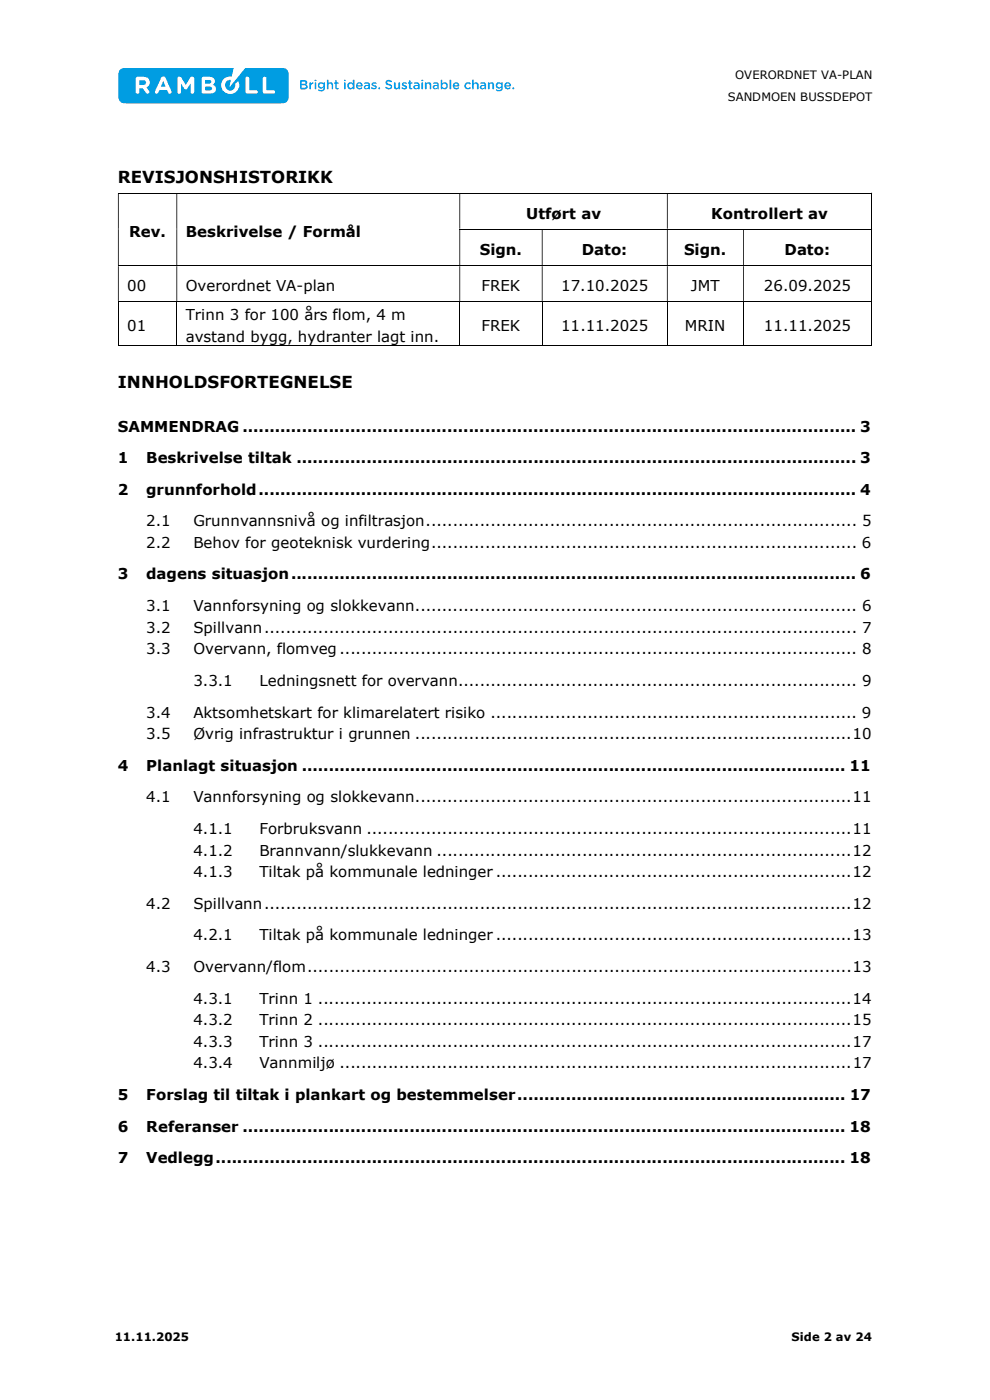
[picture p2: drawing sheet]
<svg xmlns="http://www.w3.org/2000/svg" width="210mm" height="297mm" viewBox="0 0 210 297" stroke-linecap="round" stroke-linejoin="round" font-family="sans-serif">
<defs><g id="words">
<g font-size="3.5">
<text x="25" y="38.8">REVISJONSHISTORIKK</text>
<text x="25" y="82.3">INNHOLDSFORTEGNELSE</text>
</g>
<g font-size="3.2">
<text x="111.6" y="46.4">Utført av</text>
<text x="150.9" y="46.4">Kontrollert av</text>
<text x="27.4" y="50.3">Rev.</text>
<text x="39.4" y="50.3">Beskrivelse / Formål</text>
<text x="101.8" y="54.1">Sign.</text>
<text x="123.4" y="54.1">Dato:</text>
<text x="145.1" y="54.1">Sign.</text>
<text x="166.5" y="54.1">Dato:</text>
<text x="27" y="61.8">00</text>
<text x="39.4" y="61.8">Overordnet VA-plan</text>
<text x="102.2" y="61.8">FREK</text>
<text x="119" y="61.8">17.10.2025</text>
<text x="146.6" y="61.8">JMT</text>
<text x="162.1" y="61.8">26.09.2025</text>
<text x="27" y="70.2">01</text>
<text x="39.4" y="67.9">Trinn 3 for 100 års flom, 4 m</text>
<text x="102.2" y="70.2">FREK</text>
<text x="119" y="70.2">11.11.2025</text>
<text x="145.3" y="70.2">MRIN</text>
<text x="162.1" y="70.2">11.11.2025</text>
<text x="39.4" y="72.5">avstand bygg, hydranter lagt inn.</text>
<text x="25" y="91.6">SAMMENDRAG .................................................................................................................. 3</text>
<text x="25" y="98.3">1</text>
<text x="31" y="98.3">Beskrivelse tiltak ........................................................................................................ 3</text>
<text x="25" y="104.9">2</text>
<text x="31" y="104.9">grunnforhold ............................................................................................................... 4</text>
<text x="31" y="111.7">2.1</text>
<text x="41" y="111.7">Grunnvannsnivå og infiltrasjon ................................................................................ 5</text>
<text x="31" y="116.2">2.2</text>
<text x="41" y="116.2">Behov for geoteknisk vurdering ............................................................................... 6</text>
<text x="25" y="122.9">3</text>
<text x="31" y="122.9">dagens situasjon ......................................................................................................... 6</text>
<text x="31" y="129.7">3.1</text>
<text x="41" y="129.7">Vannforsyning og slokkevann .................................................................................. 6</text>
<text x="31" y="134.2">3.2</text>
<text x="41" y="134.2">Spillvann .............................................................................................................. 7</text>
<text x="31" y="138.8">3.3</text>
<text x="41" y="138.8">Overvann, flomveg ................................................................................................ 8</text>
<text x="41" y="145.5">3.3.1</text>
<text x="55" y="145.5">Ledningsnett for overvann .......................................................................... 9</text>
<text x="31" y="152.2">3.4</text>
<text x="41" y="152.2">Aktsomhetskart for klimarelatert risiko .................................................................... 9</text>
<text x="31" y="156.8">3.5</text>
<text x="41" y="156.8">Øvrig infrastruktur i grunnen ................................................................................. 10</text>
<text x="25" y="163.5">4</text>
<text x="31" y="163.5">Planlagt situasjon ..................................................................................................... 11</text>
<text x="31" y="170.2">4.1</text>
<text x="41" y="170.2">Vannforsyning og slokkevann ................................................................................. 11</text>
<text x="41" y="176.9">4.1.1</text>
<text x="55" y="176.9">Forbruksvann .......................................................................................... 11</text>
<text x="41" y="181.5">4.1.2</text>
<text x="55" y="181.5">Brannvann/slukkevann ............................................................................. 12</text>
<text x="41" y="186.1">4.1.3</text>
<text x="55" y="186.1">Tiltak på kommunale ledninger .................................................................. 12</text>
<text x="31" y="192.8">4.2</text>
<text x="41" y="192.8">Spillvann ............................................................................................................. 12</text>
<text x="41" y="199.5">4.2.1</text>
<text x="55" y="199.5">Tiltak på kommunale ledninger .................................................................. 13</text>
<text x="31" y="206.2">4.3</text>
<text x="41" y="206.2">Overvann/flom ..................................................................................................... 13</text>
<text x="41" y="212.9">4.3.1</text>
<text x="55" y="212.9">Trinn 1 ................................................................................................... 14</text>
<text x="41" y="217.5">4.3.2</text>
<text x="55" y="217.5">Trinn 2 ................................................................................................... 15</text>
<text x="41" y="222.1">4.3.3</text>
<text x="41" y="226.7">4.3.4</text>
<text x="55" y="222.1">Trinn 3 ................................................................................................... 17</text>
<text x="55" y="226.7">Vannmiljø ............................................................................................... 17</text>
<text x="25" y="233.4">5</text>
<text x="31" y="233.4">Forslag til tiltak i plankart og bestemmelser ............................................................. 17</text>
<text x="25" y="240.1">6</text>
<text x="31" y="240.1">Referanser ................................................................................................................ 18</text>
<text x="25" y="246.8">7</text>
<text x="31" y="246.8">Vedlegg ..................................................................................................................... 18</text>
</g>
<g font-size="2.5">
<text x="156" y="16.8">OVERORDNET VA-PLAN</text>
<text x="154.4" y="21.4">SANDMOEN BUSSDEPOT</text>
<text x="24.3" y="284.5">11.11.2025</text>
<text x="167.9" y="284.5">Side 2 av 24</text>
</g>
</g></defs>
<path d="M43.5 18.4v.8h.9l.5-.2 .1-.4-.2-.2zM29.6 17v1h.8a.51 .51 0 0 0 .6-.3 .51 .51 0 0 0-.3-.6zM43.5 17v.7l1.3-.1v-.5l-.2-.1zM34.6 17.2l-.5 1.2h1zM34.3 16.4l.5-.1 .3 .3 1.3 2.7a.37 .37 0 0 1-.2 .6 .37 .37 0 0 1-.5-.3l-.3-.5h-1.6l-.2 .5a.37 .37 0 0 1-.5 .3 .37 .37 0 0 1-.2-.6zM25.5 14.8l-.2 .3-.2 .9v4.4a1.34 1.34 0 0 0 1.6 1.5h33a1.33 1.33 0 0 0 1.6-1.5v-4.4a1.33 1.33 0 0 0-1.6-1.6h-7.6l-3.3 4-.1-.1 .3-1.3a1.09 1.09 0 0 0-1.3 1 1.09 1.09 0 0 0 1.2 1.1 1.09 1.09 0 0 0 1-1.3l.6-.6a1.89 1.89 0 0 1-1 2.7 1.89 1.89 0 0 1-2.5-1.5 1.89 1.89 0 0 1 2-2.2l.1 .1 .5-1.9h-22.9l-.9 .2zM37.7 16.4l.4-.1h.3l1 1.7 1.2-1.7a.43 .43 0 0 1 .6 .3v2.9a.38 .38 0 0 1-.4 .4 .38 .38 0 0 1-.4-.4v-1.8l-.7 1.1a.38 .38 0 0 1-.6 0l-.7-1.1v1.8a.38 .38 0 0 1-.4 .4 .38 .38 0 0 1-.4-.4zM42.8 16.5l.3-.2h1.3a.93 .93 0 0 1 1.1 .5 .93 .93 0 0 1-.4 1.2 .99 .99 0 0 1 .6 1.3 .99 .99 0 0 1-1.3 .6h-1.3l-.3-.2zM28.8 16.5l.4-.2a3.5 3.5 0 0 1 2.1 .2 1.16 1.16 0 0 1-.2 2l.6 .9a.39 .39 0 0 1-.2 .5 .39 .39 0 0 1-.5-.2l-.8-1h-.6v.8a.4 .4 0 0 1-.4 .4 .4 .4 0 0 1-.4-.4zM52.1 16.4a.42 .42 0 0 1 .5-.1 .42 .42 0 0 1 .3 .3v2.5h1.4a.37 .37 0 0 1 .4 .3 .37 .37 0 0 1-.2 .4l-2 .1-.4-.2zM55.8 16.4a.39 .39 0 0 1 .4-.1 .39 .39 0 0 1 .3 .3v2.5h1.5a.36 .36 0 0 1 .4 .4 .36 .36 0 0 1-.4 .4h-1.9l-.3-.2z" fill="#009de2"/>
<g fill="#009ef0">
<path d="M65.7 17.5h.2l.1 .3 .2-.3h.3v.2a.87 .87 0 0 0-.6 1.2l-.2-.1z"/>
<path d="M69.4 16.9h.2l.1 .8 .1-.1a.52 .52 0 0 1 .6-.1 .52 .52 0 0 1 .3 .5l-.2 1-.1-.2v-.7a.34 .34 0 0 0-.4-.4 .34 .34 0 0 0-.3 .4v.7l-.2 .2-.2-.2z"/>
<path d="M71.2 17.1h.2v.4l.4 .1-.1 .2h-.3v.7l.4 .3-.1 .2-.5-.2-.1-1-.2-.2 .2-.1z"/>
<path d="M78.9 17.7a.5 .5 0 0 1 .5-.3 .5 .5 0 0 1 .4 .4l-.5-.1-.2 .2 .8 .4a.56 .56 0 0 1-.4 .6 .56 .56 0 0 1-.7-.3l.1-.1a.47 .47 0 0 0 .7 0l-.7-.4z"/>
<path d="M82 17.1a.64 .64 0 0 1 .6-.2 .64 .64 0 0 1 .5 .5h-.1a.59 .59 0 0 0-.9 .1l.2 .2a.75 .75 0 0 1 .8 .9 .86 .86 0 0 1-1.4 0l.2-.2a.68 .68 0 0 0 1 0l-.4-.3a.59 .59 0 0 1-.7-.3 .59 .59 0 0 1 .2-.7z"/>
<path d="M83.6 17.5l.3 .1 .1 1a.34 .34 0 0 0 .5-.3v-.7l.2-.2 .2 .2v1.2l-.2 .2-.2-.3-.1 .1a.52 .52 0 0 1-.8-.1z"/>
<path d="M85.3 17.7a.52 .52 0 0 1 .5-.3 .52 .52 0 0 1 .5 .4l-.5-.1-.2 .2 .5 .2a.54 .54 0 0 1-.1 .8 .54 .54 0 0 1-.7-.1v-.3a.47 .47 0 0 0 .7 0l-.7-.4z"/>
<path d="M86.8 17.1h.2l.1 .4 .4 .1-.4 .2v.8l.4 .2-.2 .2-.5-.2-.1-1-.2-.2 .2-.1z"/>
<path d="M90.2 17.5h.3v.2l.1-.1a.52 .52 0 0 1 .6-.1 .52 .52 0 0 1 .3 .5v.8l-.2 .2-.2-.2-.1-1a.32 .32 0 0 0-.5 .3v.7l-.2 .2-.2-.2z"/>
<path d="M95.4 16.9l.3 .1v1.8l-.2 .2-.1-.2z"/>
<path d="M98.7 17.7l.8-.2 .3 .1v.3a.68 .68 0 0 0-1 .3 .51 .51 0 0 0 .4 .4 .51 .51 0 0 0 .5-.1l.2 .2a.76 .76 0 0 1-1.1 .1 .76 .76 0 0 1-.1-1.1z"/>
<path d="M100.2 16.9h.3v.8l.1-.1a.53 .53 0 0 1 .6-.1 .53 .53 0 0 1 .3 .5v.8l-.2 .2-.1-.2v-.7a.34 .34 0 0 0-.4-.4 .34 .34 0 0 0-.3 .4v.7l-.2 .2-.1-.2z"/>
<path d="M103.5 17.5h.3v.2l.2-.1a.52 .52 0 0 1 .5-.1 .52 .52 0 0 1 .3 .5v.8l-.2 .2-.1-.2-.1-1a.34 .34 0 0 0-.6 .3v.7l-.1 .2-.2-.2z"/>
<path d="M64 18.1v.5l.9-.1-.1-.4zM64 17.3v.5l.8-.1-.1-.4zM63.7 17h.1a1.19 1.19 0 0 1 1.3 .3 .42 .42 0 0 1-.2 .6 .56 .56 0 0 1 .4 .7 .56 .56 0 0 1-.7 .4l-.9-.1z"/>
<path d="M66.8 17.5l.3 .1v1.2l-.2 .2-.1-.2zM66.7 17.1a.2 .2 0 0 1 .4 0 .2 .2 0 0 1-.4 0z"/>
<path d="M67.8 18.1a.42 .42 0 0 0 .8 0 .42 .42 0 0 0-.8 0zM67.6 17.6l.5-.2 .5 .3 .1-.2h.2v1.2a.8 .8 0 0 1-.6 .7 .8 .8 0 0 1-.8-.3l.1-.1a.64 .64 0 0 0 1-.5 .68 .68 0 0 1-1 .1 .68 .68 0 0 1 0-1z"/>
<path d="M73 17.5l.3 .1v1.2l-.1 .2-.2-.2zM73 16.9h.3v.3h-.3z"/>
<path d="M74 18.2a.45 .45 0 0 0 .9 0 .45 .45 0 0 0-.9 0zM73.9 17.6a.65 .65 0 0 1 .9 .1v-.7l.2-.1 .2 .1-.1 1.9h-.2l-.1-.2a.72 .72 0 0 1-1 0 .72 .72 0 0 1 .1-1.1z"/>
<path d="M75.9 17.9l-.1 .2h.8a.36 .36 0 0 0-.3-.4 .36 .36 0 0 0-.4 .2zM75.7 17.7a.61 .61 0 0 1 .9-.2 .61 .61 0 0 1 .2 .8h-1a.74 .74 0 0 0 1 .3v.1a.75 .75 0 0 1-1.1 .1 .75 .75 0 0 1 0-1.1z"/>
<path d="M77.5 18.5a.35 .35 0 0 0 .7 0 .35 .35 0 0 0-.7 0zM77.3 17.5a.74 .74 0 0 1 1.2 .6l-.1 .8h-.2l-.1-.1a.5 .5 0 0 1-.7 .1 .5 .5 0 0 1 0-.8h.7a.67 .67 0 0 0-.8-.4z"/>
<path d="M88.1 18.5a.31 .31 0 0 0 .6 0 .31 .31 0 0 0-.6 0zM87.8 17.6a.72 .72 0 0 1 .8-.1 .72 .72 0 0 1 .4 .6v.8h-.3v-.1a.5 .5 0 0 1-.8 .1 .5 .5 0 0 1 .1-.8h.7a.63 .63 0 0 0-.9-.4z"/>
<path d="M89.5 17.5l.2 .1v1.2l-.1 .2-.2-.2zM89.4 16.9h.3v.3h-.3z"/>
<path d="M92.1 18.4l.1 .3a.4 .4 0 0 0 .6-.4l-.3-.1zM91.9 17.6a.7 .7 0 0 1 .8-.1 .7 .7 0 0 1 .4 .6v.8h-.3v-.1a.51 .51 0 0 1-.8 .1 .51 .51 0 0 1 .1-.8h.7a.67 .67 0 0 0-.9-.4z"/>
<path d="M93.8 18.2a.46 .46 0 0 0 .9 0 .46 .46 0 0 0-.9 0zM93.6 16.9l.2 .1v.7a.7 .7 0 0 1 1 0 .7 .7 0 0 1 0 1 .7 .7 0 0 1-1 0v.2h-.2z"/>
<path d="M96.4 17.9v.2h.7a.36 .36 0 0 0-.3-.4 .36 .36 0 0 0-.4 .2zM96.3 17.7a.61 .61 0 0 1 .8-.2 .61 .61 0 0 1 .2 .8h-.9a.71 .71 0 0 0 .9 .3 .7 .7 0 0 1-1 .3 .7 .7 0 0 1-.2-1z"/>
<path d="M102.1 18.4v.2l.3 .1 .4-.1v-.3l-.4-.1zM102 17.5a.74 .74 0 0 1 1.1 .6v.8h-.3v-.1a.51 .51 0 0 1-.8 .1 .51 .51 0 0 1 .1-.8h.7a.67 .67 0 0 0-.9-.4z"/>
<path d="M105.5 18.1a.41 .41 0 0 0 .8 0 .41 .41 0 0 0-.8 0zM105.4 17.6l.4-.2 .5 .3 .1-.2h.2v1.2a.8 .8 0 0 1-.5 .7 .8 .8 0 0 1-.9-.3l.1-.1a.64 .64 0 0 0 1-.5 .67 .67 0 0 1-.9 .1 .67 .67 0 0 1 0-1z"/>
<path d="M107.5 17.7l-.2 .4h.8l-.2-.3zM107.2 17.7a.63 .63 0 0 1 .8-.2 .63 .63 0 0 1 .2 .8h-.9a.71 .71 0 0 0 1 .3v.1a.75 .75 0 0 1-1.1 .1 .75 .75 0 0 1 0-1.1z"/>
<circle cx="80.4" cy="18.7" r=".21"/>
<circle cx="108.9" cy="18.7" r=".21"/>
</g>
<g fill="none" stroke="#000" stroke-width=".21">
<path d="M25 41h159.8M25 56.4h159.8M97.5 48.6h87.3M184.9 41.1v7.4M184.9 48.7v7.6M184.9 56.5v7.3M25 63.9h159.8M25 73.3h12.4M25.1 64v9.4M37.5 64v9.4M37.6 73.3h59.9M97.5 64v9.4"/>
<path d="M97.6 73.3h17.3M115 64v9.4M115.1 73.3h26.4M141.6 64v9.4M141.6 73.3h16M157.7 64v9.4M157.8 73.3h27M184.9 64v9.4"/>
</g>
<g fill="#000">
<path d="M25 48.5h.2v.2h-.2zM37.4 48.5h.2v.2h-.2z" fill-rule="evenodd"/>
<path d="M184.8 40.9h.2v.2h-.2zM25 41.1h.2v7.4h-.2zM37.4 41.1h.2v7.4h-.2zM97.5 41.1h.1v7.4h-.1zM141.5 41.1h.1v7.4h-.1z" fill-rule="evenodd"/>
<path d="M184.8 48.5h.2v.2h-.2zM25 48.7h.2v7.6h-.2zM37.4 48.7h.2v7.6h-.2zM97.5 48.7h.1v7.6h-.1zM114.9 48.7h.2v7.6h-.2zM141.5 48.7h.1v7.6h-.1zM157.6 48.7h.2v7.6h-.2z" fill-rule="evenodd"/>
<path d="M184.8 56.3h.2v.2h-.2zM25 56.5h.2v7.3h-.2zM37.4 56.5h.2v7.3h-.2zM97.5 56.5h.1v7.3h-.1zM114.9 56.5h.2v7.3h-.2zM141.5 56.5h.1v7.3h-.1zM157.6 56.5h.2v7.3h-.2z" fill-rule="evenodd"/>
</g>
<path d="M184.8 63.8h.2v.2h-.2zM184.8 73.2h.2v.2h-.2z" fill="#000"/>
<use href="#words"/>
</svg>
